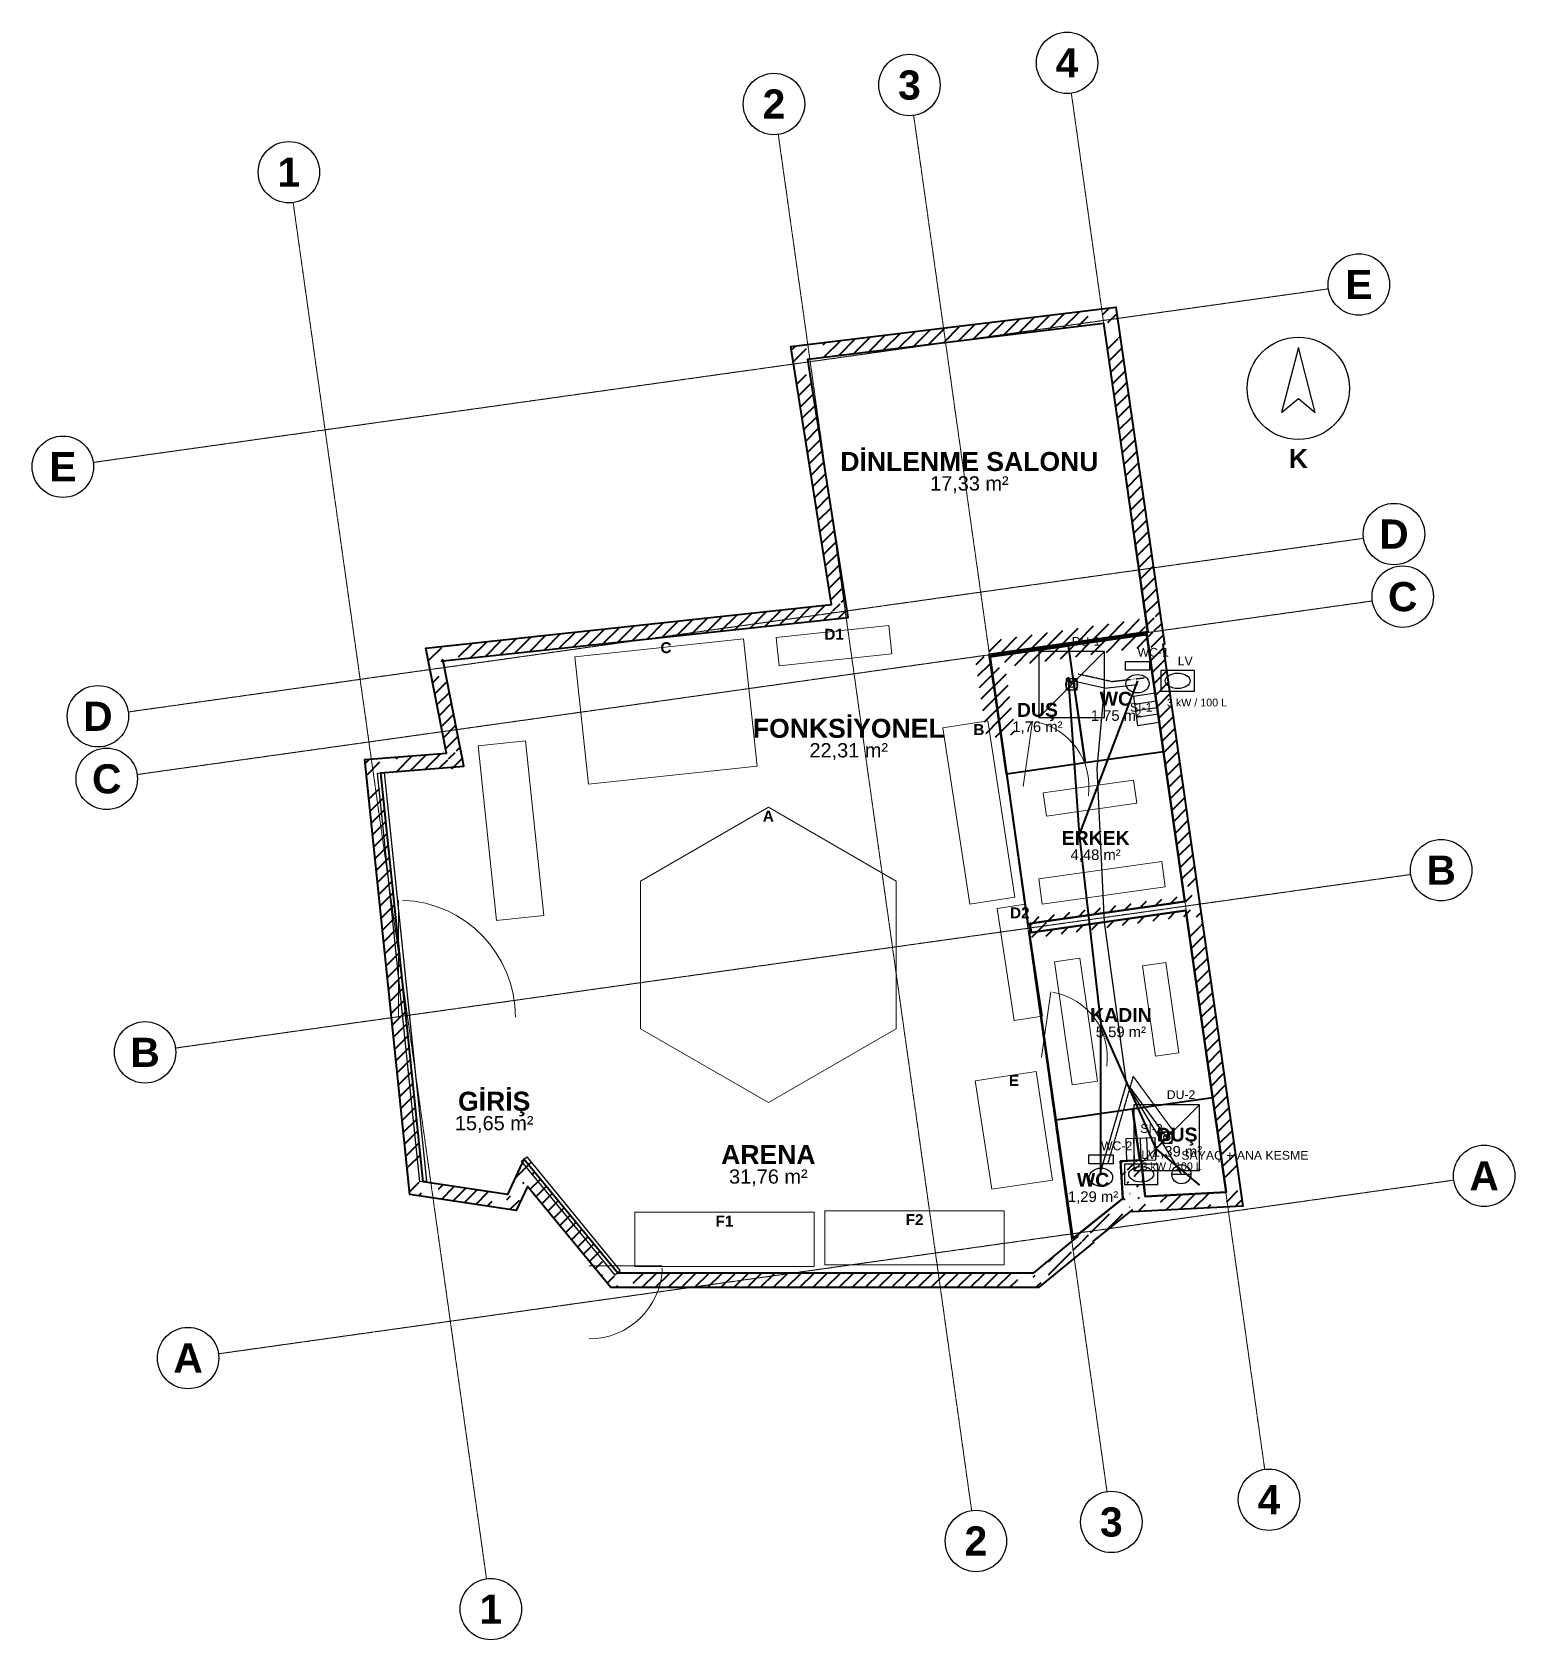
# Model space of a CAD drawing. Header units: millimetres. Extents: x -4770 to 15512, y -5017 to 16972.
import ezdxf
from ezdxf.enums import TextEntityAlignment as Align

# ---------------------------------------------------------------- set-up
doc = ezdxf.new("R2010")
doc.units = ezdxf.units.MM
doc.linetypes.add('DASHDOT', pattern=[3.556, 2.54, -0.508, 0, -0.508])
doc.linetypes.add('DASHED', pattern=[1.524, 1.27, -0.254])
for name, color, linetype, lineweight in [('A-CEPHE', 5, 'Continuous', 25), ('A-DUVAR-MEVCUT', 8, 'Continuous', 35), ('A-DUVAR-YENI', 1, 'Continuous', 35), ('A-EKIPMAN', 9, 'Continuous', 18), ('A-KAPI', 8, 'Continuous', 18), ('A-MOBILYA', 9, 'Continuous', 18), ('A-YAZI', 7, 'Continuous', 13), ('G-AKS-BALON', 8, 'Continuous', 25), ('G-AKS-HAT', 8, 'DASHDOT', 18), ('G-KUZEY', 7, 'Continuous', 25), ('M-SIHHI-CIHAZ', 8, 'Continuous', 25), ('M-SIHHI-PIS', 8, 'Continuous', 35), ('M-SIHHI-SICAK', 30, 'DASHED', 25), ('M-SIHHI-TEMIZ', 5, 'Continuous', 25)]:
    doc.layers.add(name, color=color, linetype=linetype, lineweight=lineweight)
doc.styles.add('GYM', font='arial.ttf')
doc.styles.add('GYM-B', font='arialbd.ttf')

# ---------------------------------------------------------------- blocks, each defined once
blk = doc.blocks.new('G_KUZEY')
blk.add_lwpolyline([(0, 560), (-230, -330), (0, -140), (230, -330)], close=True)
blk.add_circle((0, 0), 700)
at = {"style": 'GYM-B'}
blk.add_text('K', height=260, dxfattribs=at).set_placement((0, -960), align=Align.MIDDLE_CENTER)
blk = doc.blocks.new('M_KLOZET')
blk.add_lwpolyline([(-170, 150), (170, 150), (170, 260), (-170, 260)], close=True)
blk.add_ellipse((0, -40), major_axis=(160, 0), ratio=0.78)
at = {"style": 'GYM'}
blk.add_attdef('KOD', (0, 330), '', height=120, dxfattribs=at)
blk = doc.blocks.new('M_LAVABO')
blk.add_lwpolyline([(-230, -140), (230, -140), (230, 140), (-230, 140)], close=True)
blk.add_ellipse((0, 0), major_axis=(170, 0), ratio=0.62)
at = {"style": 'GYM'}
blk.add_attdef('KOD', (0, 210), '', height=120, dxfattribs=at)
blk = doc.blocks.new('M_DUS')
blk.add_line((-450, -450), (450, 450))
blk.add_lwpolyline([(-450, -450), (450, -450), (450, 450), (-450, 450)], close=True)
blk.add_circle((0, 0), 80)
at = {"style": 'GYM'}
blk.add_attdef('KOD', (0, 530), '', height=120, dxfattribs=at)
blk = doc.blocks.new('M_SUZGEC')
blk.add_lwpolyline([(-75, -75), (75, -75), (75, 75), (-75, 75)], close=True)
blk.add_circle((0, 0), 42)
blk = doc.blocks.new('M_ISITICI')
for p, q in [((-90, -150), (-90, 150)), ((0, -150), (0, 150)), ((90, -150), (90, 150))]:
    blk.add_line(p, q)
blk.add_lwpolyline([(-200, -150), (200, -150), (200, 150), (-200, 150)], close=True)
at = {"style": 'GYM'}
for tag, p, height in [('KOD', (0, 225), 120), ('GUC', (0, -285), 105)]:
    blk.add_attdef(tag, p, '', height=height, dxfattribs=at)
blk = doc.blocks.new('M_SAYAC')
blk.add_line((-130, 0), (130, 0))
blk.add_circle((0, 0), 130)
at = {"style": 'GYM'}
blk.add_attdef('KOD', (0, 200), '', height=120, dxfattribs=at)

msp = doc.modelspace()

# ---------------------------------------------------------------- hatches: boundary and pattern name
at = {"layer": 'A-DUVAR-MEVCUT'}
h = msp.add_hatch(dxfattribs=at)
h.set_pattern_fill('ANSI31', scale=40)
h.paths.add_polyline_path([(11012, 4959), (11563, 1104), (11761, 1132), (11210, 4987)])
h.paths.add_polyline_path([(11353, 1093), (11563, 1104), (11533, 1314), (11735, 1314), (11773, 1048), (11773, 915), (11377, 894), (11353, 894)])
h.paths.add_polyline_path([(11563, 1104), (10456, 1046), (10466, 846), (11573, 904)])
h.paths.add_polyline_path([(10432, 1256), (10456, 1046), (10666, 1057), (10666, 857), (10278, 836), (10275, 862), (10246, 839), (10246, 1256)])
h.paths.add_polyline_path([(10456, 1046), (10400, 1542), (10201, 1520), (10257, 1024)])
h.paths.add_polyline_path([(10190, 1332), (10190, 1535), (10400, 1542), (10424, 1332)])
h.paths.add_polyline_path([(10400, 1542), (10116, 1532), (10123, 1332), (10407, 1342)])
h.paths.add_polyline_path([(10326, 1322), (10130, 1322), (10116, 1532), (10326, 1539)])
h.paths.add_polyline_path([(10116, 1532), (10150, 1018), (10350, 1031), (10316, 1545)])
h.paths.add_polyline_path([(9940, 850), (10150, 1018), (10136, 1228), (10360, 1228), (10360, 841), (10278, 836), (10275, 862), (10208, 808), (9940, 808)])
h.paths.add_polyline_path([(10150, 1018), (9527, 521), (9652, 365), (10275, 862)])
h.paths.add_polyline_path([(9317, 323), (9531, 498), (9527, 521), (9737, 689), (9737, 409), (9618, 311), (9317, 311)])
h.paths.add_polyline_path([(9527, 521), (9531, 498), (9729, 528), (9725, 551)])
h.paths.add_polyline_path([(9321, 326), (9531, 498), (9527, 521), (9741, 692), (9741, 412), (9590, 288), (9321, 288)])
h.paths.add_polyline_path([(9531, 498), (8924, 0), (9051, -155), (9658, 343)])
h.paths.add_polyline_path([(9134, -86), (8996, -200), (8714, -200), (8714, 0), (8924, 0), (9134, 172)])
h.paths.add_polyline_path([(8924, 0), (3241, 0), (3241, -200), (8924, -200)])
h.paths.add_polyline_path([(3068, 210), (3241, 0), (3451, 0), (3451, -200), (3147, -200), (3031, -60), (3031, 210)])
h.paths.add_polyline_path([(3241, 0), (1957, 1555), (1803, 1428), (3087, -127)])
h.paths.add_polyline_path([(1859, 1345), (1957, 1555), (2130, 1345)])
h.paths.add_polyline_path([(1957, 1555), (1732, 1075), (1913, 990), (2138, 1470)])
h.paths.add_polyline_path([(1522, 904), (1522, 1106), (1732, 1075), (1830, 1285), (1942, 1285), (1942, 1052), (1854, 865), (1784, 865)])
h.paths.add_polyline_path([(1732, 1075), (579, 1247), (549, 1049), (1702, 877)])
h.paths.add_polyline_path([(557, 1457), (579, 1247), (789, 1216), (789, 1037), (631, 1037), (396, 1072), (369, 1333), (369, 1457)])
h.paths.add_polyline_path([(579, 1247), (0, 6840), (-199, 6819), (380, 1226)])
h.paths.add_polyline_path([(210, 6857), (0, 6840), (22, 6630), (-179, 6630), (-210, 6926), (-210, 7024), (117, 7050), (210, 7050)])
h.paths.add_polyline_path([(0, 6840), (1136, 6931), (1120, 7130), (-16, 7039)])
h.paths.add_polyline_path([(1095, 7141), (1136, 6931), (926, 6914), (926, 7141)])
h.paths.add_polyline_path([(1136, 6931), (853, 8372), (657, 8333), (940, 6892)])
h.paths.add_polyline_path([(1063, 8394), (853, 8372), (894, 8162), (690, 8162), (643, 8403), (643, 8551), (936, 8582), (1063, 8582)])
h.paths.add_polyline_path([(853, 8372), (6392, 8965), (6371, 9164), (832, 8571)])
h.paths.add_polyline_path([(6359, 9175), (6392, 8965), (6182, 8943), (6182, 9175)])
h.paths.add_polyline_path([(6392, 8965), (5840, 12499), (5642, 12468), (6194, 8934)])
h.paths.add_polyline_path([(6050, 12524), (5840, 12499), (5873, 12289), (5670, 12289), (5630, 12547), (5630, 12675), (5910, 12709), (6050, 12709)])
h.paths.add_polyline_path([(5840, 12499), (9885, 12990), (9861, 13189), (5816, 12698)])
h.paths.add_polyline_path([(9915, 12780), (9885, 12990), (9675, 12965), (9675, 13166), (9955, 13200), (10057, 13200), (10095, 12935), (10095, 12780)])
h.paths.add_polyline_path([(9885, 12990), (10491, 8771), (10689, 8799), (10083, 13018)])
h.paths.add_polyline_path([(10500, 8561), (10473, 8753), (10281, 8725), (10281, 8741), (10491, 8771), (10461, 8981), (10663, 8981), (10701, 8716), (10701, 8599), (10697, 8598), (10701, 8571), (10701, 8561)])
h.paths.add_polyline_path([(10491, 8771), (8314, 8462), (8342, 8264), (10519, 8573)])
h.paths.add_polyline_path([(8524, 8472), (8329, 8444), (8356, 8252), (8346, 8252), (8314, 8462), (8524, 8492)])
h.paths.add_polyline_path([(8314, 8462), (8486, 7339), (8683, 7369), (8512, 8492)])
h.paths.add_polyline_path([(8456, 7549), (8486, 7339), (8454, 7549)])
h.paths.add_polyline_path([(8486, 7339), (8329, 8444), (8131, 8416), (8288, 7311)])
h.paths.add_polyline_path([(8539, 8474), (8329, 8444), (8359, 8234), (8349, 8234), (8314, 8462), (8539, 8494)])
h.paths.add_polyline_path([(8329, 8444), (10473, 8753), (10444, 8951), (8300, 8642)])
h.paths.add_polyline_path([(10503, 8543), (10473, 8753), (10263, 8723), (10263, 8739), (10491, 8771), (10463, 8963), (10665, 8963), (10683, 8841), (10683, 8543)])
h.paths.add_polyline_path([(10473, 8753), (10996, 5080), (11194, 5108), (10671, 8781)])
h.paths.add_polyline_path([(11025, 4870), (11012, 4959), (10786, 4927), (10786, 5050), (10996, 5080), (10966, 5290), (11168, 5290), (11206, 5024), (11206, 4870)])
h.paths.add_polyline_path([(10996, 5080), (8877, 4779), (8905, 4581), (11024, 4882)])
h.paths.add_polyline_path([(9087, 4685), (8895, 4658), (8877, 4779), (9087, 4809)])
h.paths.add_polyline_path([(8877, 4779), (8895, 4658), (9093, 4688), (9075, 4809)])
h.paths.add_polyline_path([(9105, 4688), (8895, 4658), (8877, 4779), (9105, 4811)])
h.paths.add_polyline_path([(8895, 4658), (11012, 4959), (10984, 5157), (8867, 4856)])
h.paths.add_polyline_path([(11042, 4749), (11012, 4959), (10802, 4929), (10802, 5052), (10996, 5080), (10983, 5169), (11185, 5169), (11222, 4912), (11222, 4910), (11221, 4910), (11222, 4903), (11222, 4749)])

# ---------------------------------------------------------------- linework, layer by layer
at = {"layer": 'A-CEPHE'}
for points in [[(-45, 6835), (45, 6845), (625, 1255), (535, 1245)], [(3275, 29), (3205, -29), (1925, 1531), (1995, 1589)]]:
    msp.add_lwpolyline(points, close=True, dxfattribs=at)
at = {"layer": 'A-DUVAR-MEVCUT'}
for points in [[(11221, 4910), (11792, 916), (10278, 836), (10275, 862), (9743, 437), (9746, 416), (8996, -200), (3147, -200), (2004, 1184), (1850, 855), (396, 1072), (-220, 7023), (897, 7112), (615, 8548), (6162, 9142), (5610, 12673), (10055, 13212), (10717, 8601), (10697, 8598), (11222, 4910)], [(11012, 4959), (11563, 1104), (10456, 1046), (10400, 1542), (10116, 1532), (10150, 1018), (9527, 521), (9531, 498), (8924, 0), (3241, 0), (1957, 1555), (1732, 1075), (579, 1247), (0, 6840), (1136, 6931), (853, 8372), (6392, 8965), (5840, 12499), (9885, 12990), (10491, 8771), (8314, 8462), (8486, 7339), (8329, 8444), (10473, 8753), (10996, 5080), (8877, 4779), (8895, 4658)]]:
    msp.add_lwpolyline(points, close=True, dxfattribs=at)
at = {"layer": 'A-DUVAR-YENI'}
for points in [[(10473, 8753), (8329, 8444), (8849, 4775), (10996, 5080)], [(9403, 8580), (9632, 6977), (8559, 6824), (8331, 8428)], [(10476, 8733), (10704, 7129), (9633, 6977), (9404, 8581)], [(11012, 4959), (8868, 4654), (9466, 472), (10150, 1018), (10116, 1532), (10400, 1542), (10456, 1046), (11563, 1104)], [(10280, 2245), (10381, 1541), (10116, 1532), (10150, 1018), (9497, 497), (9463, 492), (9234, 2095)], [(11377, 2402), (11563, 1104), (10456, 1046), (10400, 1542), (10382, 1541), (10281, 2245)]]:
    msp.add_lwpolyline(points, close=True, dxfattribs=at)
at = {"layer": 'A-EKIPMAN'}
for points in [[(6991, 8468), (6950, 8856), (5409, 8692), (5450, 8304)], [(4960, 8673), (2654, 8427), (2840, 6687), (5146, 6933)], [(8302, 7553), (7689, 7459), (8058, 5047), (8671, 5141)], [(5300, 6370), (3551, 5360), (3551, 3340), (5300, 2330), (7049, 3340), (7049, 5360)], [(8816, 5046), (8430, 4987), (8664, 3454), (9050, 3513)], [(9189, 1272), (8962, 2755), (8131, 2628), (8358, 1145)], [(5925, 90), (5925, 830), (3475, 830), (3475, 90)], [(8525, 110), (8525, 850), (6075, 850), (6075, 110)]]:
    msp.add_lwpolyline(points, close=True, dxfattribs=at)
at = {"layer": 'A-KAPI'}
for p, q in [((8787, 6654), (8913, 7546)), ((240, 3500), (240, 5100)), ((9037, 2954), (9163, 3846)), ((2850, 100), (3850, 100))]:
    msp.add_line(p, q, dxfattribs=at)
for centre, radius, start, end in [((8787, 6654), 900, -8, 80), ((240, 3500), 1600, 0, 88), ((9037, 2954), 900, -8, 80), ((2850, 100), 1000, -90, -2)]:
    msp.add_arc(centre, radius, start, end, dxfattribs=at)
at = {"layer": 'A-MOBILYA'}
for points in [[(1978, 7277), (1331, 7209), (1582, 4823), (2229, 4891)], [(9058, 6567), (9103, 6250), (10341, 6425), (10296, 6742)], [(8998, 5391), (9047, 5045), (10730, 5284), (10681, 5630)], [(9562, 4307), (9215, 4257), (9456, 2574), (9802, 2624)], [(10737, 4247), (10420, 4202), (10597, 2965), (10914, 3010)]]:
    msp.add_lwpolyline(points, close=True, dxfattribs=at)
at = {"layer": 'G-AKS-BALON'}
for centre in [(9386, 16552), (7230, 16249), (5377, 15989), (-1258, 15056), (13378, 13520), (-4350, 11028), (13858, 10107), (13978, 9251), (-3871, 7615), (-3750, 6759), (14504, 5510), (-3225, 3018), (15092, 1329), (-2637, -1163), (12149, -3101), (9992, -3405), (8139, -3665), (1504, -4597)]:
    msp.add_circle(centre, 420, dxfattribs=at)
at = {"layer": 'G-AKS-HAT'}
for p, q in [((12090, -2686), (9445, 16136)), ((9933, -2989), (7288, 15833)), ((8081, -3249), (5436, 15573)), ((1445, -4182), (-1200, 14640)), ((-3934, 11087), (12962, 13461)), ((-3455, 7674), (13442, 10049)), ((-3334, 6818), (13562, 9192)), ((-2809, 3077), (14088, 5451)), ((-2221, -1105), (14676, 1270))]:
    msp.add_line(p, q, dxfattribs=at)
at = {"layer": 'M-SIHHI-PIS'}
for points in [[(9400, 8150), (9550, 6000), (9850, 3400), (10600, 1700), (11200, 1200)], [(9450, 8050), (9400, 8150)], [(10350, 8100), (9550, 6000)], [(9850, 1350), (9850, 3400)], [(10750, 1850), (10600, 1700)]]:
    msp.add_lwpolyline(points, dxfattribs=at)
at = {"layer": 'M-SIHHI-SICAK'}
for points in [[(9990, 8090), (9540, 8190)], [(9990, 8090), (10440, 8140)], [(10290, 2690), (9940, 1490)], [(10290, 2690), (10840, 1940)]]:
    msp.add_lwpolyline(points, dxfattribs=at)
at = {"layer": 'M-SIHHI-TEMIZ'}
for points in [[(9900, 8000), (9450, 8100)], [(10950, 1350), (10200, 2600), (9900, 4800), (9800, 6900), (9900, 8000)], [(9900, 8000), (10350, 8050)], [(10200, 2600), (9850, 1400)], [(10200, 2600), (10750, 1850)]]:
    msp.add_lwpolyline(points, dxfattribs=at)

# ---------------------------------------------------------------- block references
at = {"layer": 'G-KUZEY'}
msp.add_blockref('G_KUZEY', (12550, 12100), dxfattribs=at)
at = {"layer": 'M-SIHHI-CIHAZ'}
for name, p, values in [('M_DUS', (9450, 8050), {'KOD': 'DU-1'}), ('M_KLOZET', (10350, 8100), {'KOD': 'WC-1'}), ('M_LAVABO', (10900, 8100), {'KOD': 'LV'}), ('M_DUS', (10750, 1850), {'KOD': 'DU-2'}), ('M_KLOZET', (9850, 1350), {'KOD': 'WC-2'}), ('M_LAVABO', (10400, 1350), {'KOD': 'LV'})]:
    msp.add_blockref(name, p, dxfattribs=at).add_auto_attribs(values)
for p in [(9450, 8050), (10750, 1850)]:
    msp.add_blockref('M_SUZGEC', p, dxfattribs=at)
ref = msp.add_blockref('M_ISITICI', (10470, 7710), dxfattribs=dict(at, rotation=98.1))
ref.add_attrib('KOD', 'SI-1', (10247, 7678), dxfattribs={"layer": '0', "height": 120, "style": 'GYM'})
ref.add_attrib('GUC', '3 kW / 100 L', (10752, 7750), dxfattribs={"layer": '0', "height": 105, "style": 'GYM'})
ref = msp.add_blockref('M_ISITICI', (10395, 1692), dxfattribs=dict(at, rotation=2))
ref.add_attrib('KOD', 'SI-2', (10387, 1917), dxfattribs={"layer": '0', "height": 120, "style": 'GYM'})
ref.add_attrib('GUC', '3 kW / 100 L', (10405, 1407), dxfattribs={"layer": '0', "height": 105, "style": 'GYM'})
at = {"layer": 'M-SIHHI-TEMIZ'}
msp.add_blockref('M_SAYAC', (10950, 1350), dxfattribs=at).add_auto_attribs({'KOD': 'SAYAÇ + ANA KESME'})

# ---------------------------------------------------------------- texts
at = {"layer": 'A-EKIPMAN', "style": 'GYM-B'}
for s, p in [('D1', (6200, 8736)), ('C', (3900, 8553)), ('B', (8180, 7433)), ('A', (5300, 6250)), ('D2', (8740, 4926)), ('E', (8660, 2635)), ('F1', (4700, 710)), ('F2', (7300, 730))]:
    msp.add_text(s, height=150, dxfattribs=at).set_placement(p, align=Align.MIDDLE_CENTER)
at = {"layer": 'A-YAZI'}
for s, height, style, p in [('DİNLENME SALONU', 260, 'GYM-B', (8050, 11100)), ('17,33 m²', 195, 'GYM', (8050, 10800)), ('WC', 190, 'GYM-B', (10054, 7855)), ('DUŞ', 190, 'GYM-B', (8981, 7702)), ('1,75 m²', 145, 'GYM', (10054, 7625)), ('FONKSİYONEL', 260, 'GYM-B', (6400, 7450)), ('1,76 m²', 145, 'GYM', (8981, 7472)), ('22,31 m²', 195, 'GYM', (6400, 7150)), ('ERKEK', 190, 'GYM-B', (9777, 5951)), ('4,48 m²', 145, 'GYM', (9777, 5721)), ('KADIN', 190, 'GYM-B', (10123, 3529)), ('5,59 m²', 145, 'GYM', (10123, 3299)), ('GİRİŞ', 260, 'GYM-B', (1550, 2350)), ('15,65 m²', 195, 'GYM', (1550, 2050)), ('DUŞ', 190, 'GYM-B', (10891, 1894)), ('ARENA', 260, 'GYM-B', (5300, 1620)), ('1,39 m²', 145, 'GYM', (10891, 1664)), ('31,76 m²', 195, 'GYM', (5300, 1320)), ('WC', 190, 'GYM-B', (9742, 1275)), ('1,29 m²', 145, 'GYM', (9742, 1045))]:
    msp.add_text(s, height=height, dxfattribs=dict(at, style=style)).set_placement(p, align=Align.MIDDLE_CENTER)
at = {"layer": 'G-AKS-BALON', "style": 'GYM-B'}
for s, p in [('4', (9386, 16552)), ('3', (7230, 16249)), ('2', (5377, 15989)), ('1', (-1258, 15056)), ('E', (13378, 13520)), ('E', (-4350, 11028)), ('D', (13858, 10107)), ('C', (13978, 9251)), ('D', (-3871, 7615)), ('C', (-3750, 6759)), ('B', (14504, 5510)), ('B', (-3225, 3018)), ('A', (15092, 1329)), ('A', (-2637, -1163)), ('4', (12149, -3101)), ('3', (9992, -3405)), ('2', (8139, -3665)), ('1', (1504, -4597))]:
    msp.add_text(s, height=399, dxfattribs=at).set_placement(p, align=Align.MIDDLE_CENTER)

doc.saveas('drawing.dxf')
